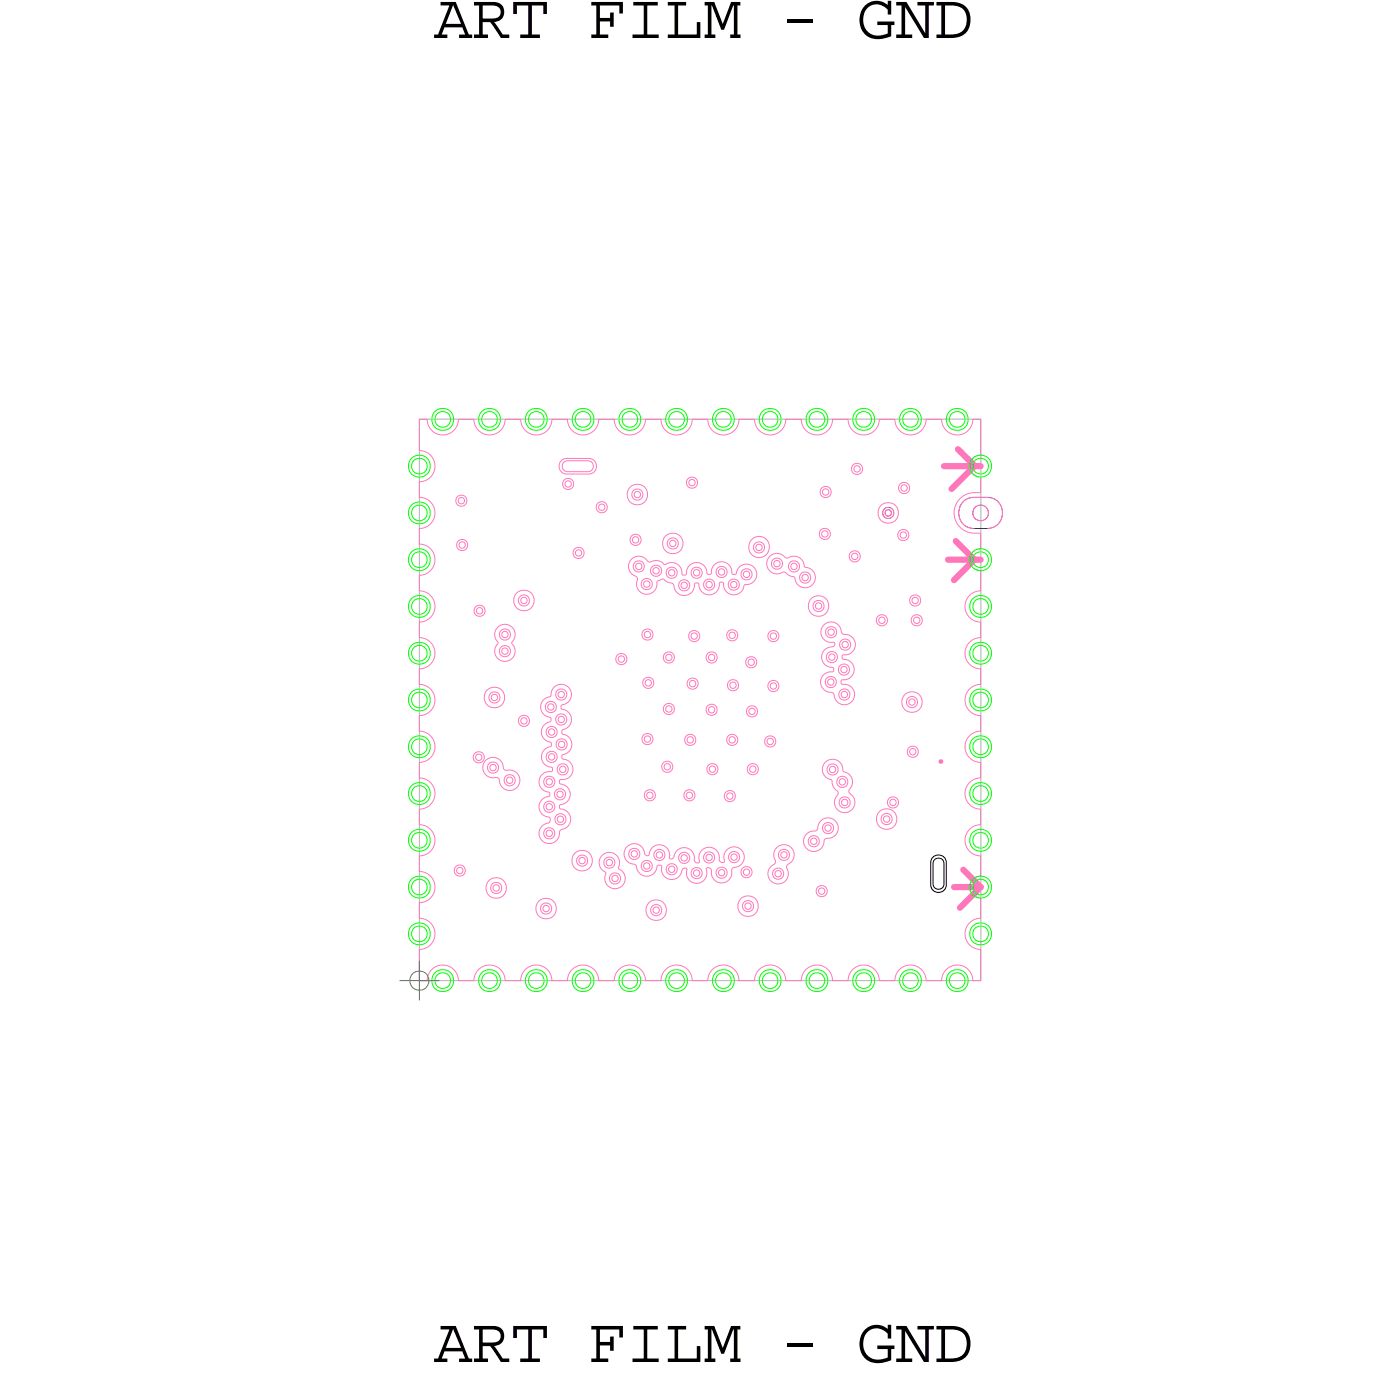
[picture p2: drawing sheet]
<svg xmlns="http://www.w3.org/2000/svg" width="45mm" height="45mm" viewBox="0 0 45 45" stroke-linecap="round" stroke-linejoin="round" font-family="sans-serif">
<defs><g id="words">
<g font-size="2.1">
<text x="13.9" y="1.2">ART FILM - GND</text>
<text x="13.9" y="43.7">ART FILM - GND</text>
</g>
</g></defs>
<!-- layer: Board Outline -->
<path d="M13.5 13.4h18v18h-18z" fill="none" stroke="#acacac" stroke-width=".03"/>
<!-- layer: Nets -->
<g fill="none" stroke="#f7b" stroke-width=".03">
<path d="M13.5 13.5h.2l.1 .3 .4 .2 .4-.2 .1-.3h.5l.1 .3 .4 .2 .4-.2 .1-.3h.5l.1 .3 .4 .2 .4-.2 .1-.3h.5l.1 .3 .4 .2 .4-.2 .1-.3h.5l.1 .3 .4 .2 .4-.2 .1-.3h.5l.1 .3 .4 .2 .4-.2 .1-.3h.5l.1 .3 .4 .2 .4-.2 .1-.3h.5l.1 .3 .4 .2 .4-.2 .1-.3h.5l.1 .3 .4 .2 .4-.2 .1-.3h.5l.1 .3 .4 .2 .4-.2 .1-.3h.5l.1 .3 .4 .2 .4-.2 .1-.3h.5l.1 .3 .4 .2 .4-.2 .1-.3h.2v1.1l-.2 .1-.1 .2 .1 .3 .2 .1v.5l-.5 .1-.2 .3-.1 .2 .1 .3 .1 .3 .3 .1h.3v.5l-.2 .1-.1 .2 .1 .3 .2 .1v.6l-.3 .2-.2 .3 .2 .4 .3 .2v.4l-.3 .2-.2 .3 .2 .4 .3 .2v.4l-.3 .2-.2 .3 .2 .4 .3 .2v.4l-.3 .2-.2 .3 .2 .4 .3 .2v.4l-.3 .2-.2 .3 .2 .4 .3 .2v.4l-.3 .2-.2 .3 .2 .4 .3 .2v.6l-.2 .1-.1 .2 .1 .3 .2 .1v.6l-.3 .2-.2 .3 .2 .4 .3 .2v.9h-.2l-.1-.3-.4-.2-.4 .2-.1 .3h-.5l-.1-.3-.4-.2-.4 .2-.1 .3h-.5l-.1-.3-.4-.2-.4 .2-.1 .3h-.5l-.1-.3-.4-.2-.4 .2-.1 .3h-.5l-.1-.3-.4-.2-.4 .2-.1 .3h-.5l-.1-.3-.4-.2-.4 .2-.1 .3h-.5l-.1-.3-.4-.2-.4 .2-.1 .3h-.5l-.1-.3-.4-.2-.4 .2-.1 .3h-.5l-.1-.3-.4-.2-.4 .2-.1 .3h-.5l-.1-.3-.4-.2-.4 .2-.1 .3h-.5l-.1-.3-.4-.2-.4 .2-.1 .3h-.5l-.1-.3-.4-.2-.4 .2-.1 .3h-.2v-.9l.3-.2 .1-.3-.1-.4-.3-.2v-.4l.3-.2 .1-.3-.1-.4-.3-.2v-.4l.3-.2 .1-.3-.1-.4-.3-.2v-.4l.3-.2 .1-.3-.1-.4-.3-.2v-.4l.3-.2 .1-.3-.1-.4-.3-.2v-.4l.3-.2 .1-.3-.1-.4-.3-.2v-.4l.3-.2 .1-.3-.1-.4-.3-.2v-.4l.3-.2 .1-.3-.1-.4-.3-.2v-.4l.3-.2 .1-.3-.1-.4-.3-.2v-.4l.3-.2 .1-.3-.1-.4-.3-.2v-.4l.3-.2 .1-.3-.1-.4-.3-.2zM14.6 16l.2-.1 .2 .1v.1l-.2 .1-.2-.1zM14.7 17.4l.1-.1 .2 .1v.2l-.2 .1-.1-.1zM14.7 16h.1l.1 .1-.1 .1zM14.7 17.4h.1l.1 .1-.1 .1zM15.2 19.5l.2-.1 .1 .1v.2l-.1 .1-.2-.1zM15.3 19.5h.1l.1 .1-.1 .1zM16.6 19l.2-.1 .2 .1 .1 .3-.1 .2-.2 .1-.2-.1-.1-.2zM16.6 19.2l.2-.1 .2 .1v.1l-.2 .1-.2-.1zM16.7 19.2h.1l.1 .1-.1 .1zM18 14.8l.2-.1h.7l.2 .1v.2v.1l-.2 .1h-.7l-.2-.1-.1-.1zM18 14.9l.2-.1h.7l.1 .1v.1l-.1 .1h-.7l-.2-.1z"/>
<path d="M18.1 15.4l.1-.1 .2 .1v.2l-.2 .1-.1-.1zM18.1 15.5l.1-.1 .1 .2h-.1zM18.4 17.6h.2h.1v.2l-.1 .1-.2-.1zM18.5 17.7l.1-.1v.2zM19.1 16.2l.2-.1 .2 .1v.2h-.2h-.2zM19.2 16.2h.1l.1 .1-.1 .1zM20.2 15.6l.2-.1 .3 .1 .1 .3-.1 .2-.3 .1-.2-.1-.1-.2zM20.2 17.2l.2-.1 .1 .1v.2l-.1 .1-.2-.1zM20.2 17.9l.3-.1 .3 .2h.3l.2 .1h.3l.2 .1 .1 .2h.1l.1-.3 .2-.1 .3 .1 .1 .3 .4-.4 .3 .1 .1 .3 .2-.2 .3-.1 .2 .1 .1 .3-.1 .2-.3 .1-.1 .2-.2 .1-.3-.1-.2-.3-.1 .2-.2 .2-.2-.1-.3-.3-.1 .3-.3 .1-.2-.1-.1-.3-.3-.1h-.2l-.1 .4-.3 .1-.2-.2-.1-.4-.2-.2zM20.3 15.8l.1-.1 .2 .1v.1l-.2 .1-.1-.1zM20.3 17.3l.1-.1 .1 .2h-.1zM20.3 18.1l.2-.1 .1 .1v.2h-.1h-.2z"/>
<path d="M20.4 15.8l.1 .1-.1 .1zM20.4 18.1h.1l.1 .1-.1 .1zM20.6 18.6h.1h.2v.2l-.2 .1-.1-.1zM20.7 18.7v-.1l.1 .2h-.1zM20.9 18.2l.1-.1 .2 .1v.2l-.2 .1-.1-.1zM21 18.3v-.1l.1 .2h-.1zM21.3 17.2l.3-.1 .2 .1 .1 .2-.1 .3-.2 .1-.3-.1-.1-.3zM21.4 18.3l.1-.1 .2 .1v.2h-.2h-.1zM21.4 17.3h.2h.1v.2l-.1 .1-.2-.1zM21.5 18.3l.1 .1-.1 .1zM21.5 17.4l.1-.1 .1 .2h-.1zM21.8 18.7l.1-.1 .2 .1v.2h-.2h-.1z"/>
<path d="M21.9 18.7l.1 .1-.1 .1zM22 15.4l.2-.1 .2 .1v.2l-.2 .1-.2-.1zM22.1 15.4h.1l.1 .1-.1 .1zM22.2 18.3l.1-.1 .2 .1v.2h-.2h-.1zM22.3 18.3l.1 .1-.1 .1zM22.6 18.7l.1-.1 .2 .1v.1l-.2 .1-.1-.1zM22.7 18.7v-.1l.1 .2-.1 .1zM23 18.3l.1-.1 .2 .1v.1l-.2 .1-.1-.1zM23.1 18.3v-.1l.1 .2h-.1zM23.4 18.7l.1-.1 .2 .1v.1l-.2 .1-.1-.1zM23.4 18.7l.1-.1 .1 .2-.1 .1zM23.8 18.3l.1-.1 .2 .1v.2l-.2 .1-.1-.1z"/>
<path d="M23.9 18.4v-.1l.1 .2h-.1zM24.2 17.5l.1-.1 .2 .1v.1l-.2 .1-.1-.1zM24.3 17.5l.1 .1-.1 .1zM24.7 17.8l.2-.1 .3 .2h.4l.2 .3 .3 .2v.3l-.2 .1h-.2l-.1-.1-.1-.2-.3-.1h-.4l-.2-.3zM24.8 18l.1-.1 .2 .1v.2l-.2 .1-.1-.1zM24.8 18h.1l.1 .1-.1 .1zM25.3 18.1l.2-.1 .1 .1v.2h-.1h-.2zM25.4 18.1h.1l.1 .1-.1 .1zM25.7 18.4l.1-.1 .2 .1v.2l-.2 .1-.1-.1zM25.7 18.5l.1-.1 .1 .2h-.1zM26 19.2l.3-.1 .2 .1 .1 .2-.1 .3-.2 .1-.3-.1-.1-.3zM26.1 19.4l.2-.1 .1 .1v.1l-.1 .1-.2-.1z"/>
<path d="M26.2 19.4l.1-.1v.2zM26.3 17l.2-.1 .1 .1v.2l-.1 .1-.2-.1zM26.3 15.7l.2-.1 .1 .1v.2l-.1 .1-.2-.1zM26.4 17.1l.1-.1v.2zM26.4 15.7h.1l.1 .1-.1 .1zM27.3 17.8l.1-.1 .2 .1v.1l-.2 .1-.1-.1zM27.3 17.8l.1-.1 .1 .2h-.1zM27.3 15l.2-.1 .1 .1v.1l-.1 .1-.2-.1zM27.4 15l.1-.1 .1 .2h-.1zM28.1 19.8l.2-.1 .1 .1v.2l-.1 .1-.2-.1zM28.2 19.8h.1l.1 .1-.1 .1zM28.2 16.2l.3-.1 .2 .1 .1 .3-.1 .2-.2 .1-.3-.1v-.2z"/>
<path d="M28.8 17.1l.2-.1 .1 .1v.1l-.1 .1-.2-.1zM28.8 15.6l.2-.1 .2 .1v.1l-.2 .1-.2-.1zM28.9 17.1h.1l.1 .1-.1 .1zM28.9 15.6l.1-.1 .1 .2-.1 .1zM29.2 19.2l.2-.1 .1 .1v.1l-.1 .1-.2-.1zM29.2 19.8l.2-.1 .2 .1v.2l-.2 .1-.2-.1zM29.3 19.2h.1v.1v.1zM29.3 19.8h.1l.1 .1-.1 .1zM14.6 27.8l.1-.1 .2 .1v.2l-.2 .1-.1-.1zM14.7 27.9v-.1l.1 .2h-.1zM15.2 24.2l.2-.1 .1 .1v.2l-.1 .1-.2-.1zM15.3 24.2h.1v.1v.1z"/>
<path d="M15.6 24.4l.3-.1 .3 .4 .4 .1 .1 .2-.1 .2-.4 .1-.1-.1-.1-.2-.4-.1-.1-.3zM15.6 22.1l.3-.1 .2 .1 .1 .3-.1 .2-.2 .1-.3-.1-.1-.2zM15.7 24.5l.1-.1 .2 .1v.2l-.2 .1-.1-.1zM15.7 28.3l.2-.1 .3 .1v.2v.2l-.3 .1-.2-.1-.1-.2zM15.7 22.3l.2-.1 .1 .1v.2h-.1h-.2zM15.7 24.6l.1-.1 .1 .2h-.1zM15.8 28.4l.1-.1 .2 .1v.2l-.2 .1-.1-.1zM15.8 22.3h.1v.1v.1zM15.8 28.4h.1l.1 .1-.1 .1zM16 20.1l.3-.1 .2 .3-.1 .3 .1 .4-.2 .2h-.3l-.1-.2 .1-.4-.1-.3zM16 20.3l.2-.1 .2 .1v.1l-.2 .1-.2-.1zM16 20.8l.2-.1 .2 .1v.2l-.2 .1-.2-.1z"/>
<path d="M16.1 20.3l.1-.1 .1 .2-.1 .1zM16.1 20.8h.1l.1 .1-.1 .1zM16.2 24.9l.1-.1 .2 .1v.2l-.2 .1-.1-.1zM16.3 25v-.1l.1 .2h-.1zM16.6 23l.2-.1 .2 .1v.2l-.2 .1-.2-.1zM16.7 23.1l.1-.1 .1 .2h-.1zM17.3 28.9l.2-.1 .3 .1v.2v.3l-.3 .1-.2-.1-.1-.3zM17.4 29.1l.1-.1 .2 .1v.1l-.2 .1-.1-.1zM17.4 29.1l.1-.1 .1 .2h-.1zM17.5 25.8l.1-.1 .2 .1v.2l-.2 .1-.1-.1zM17.5 26.6l.1-.1 .2 .1v.2l-.2 .1-.1-.1zM17.5 25l.1-.1 .2 .1v.2l-.2 .1-.1-.1z"/>
<path d="M17.5 22.6l.2-.1 .1 .1v.2l-.1 .1-.2-.1zM17.5 25.8h.1l.1 .1-.1 .1zM17.5 26.7l.1-.1 .1 .2h-.1zM17.5 25h.1l.1 .1-.1 .1zM17.5 23.4l.2-.1 .1 .1v.2l-.1 .1-.2-.1zM17.5 24.2l.2-.1 .1 .1v.2l-.1 .1-.2-.1zM17.6 22.6h.1l.1 .1-.1 .1zM17.6 23.4h.1l.1 .1-.1 .1zM17.6 24.2h.1l.1 .1-.1 .1zM17.8 22h.3l.2 .2v.3l-.3 .1 .3 .3v.2v.2l-.3 .2 .3 .2v.3l-.3 .3 .3 .2 .1 .2-.2 .2-.3 .1 .4 .4-.1 .3-.3 .2 .3 .2 .1 .3-.3 .2-.2 .4-.2 .1-.2-.2-.1-.2 .3-.5-.2-.1-.1-.2 .1-.2 .2-.2v-.1l-.2-.1-.1-.2 .1-.3 .3-.1v-.1l-.3-.1v-.2l.1-.2 .2-.2-.3-.4v-.2l.3-.3-.3-.1-.1-.2 .1-.3 .3-.1zM17.8 25.4l.2-.1 .1 .1v.2l-.1 .1-.2-.1zM17.8 26.2l.2-.1 .1 .1v.2l-.1 .1-.2-.1z"/>
<path d="M17.8 22.2l.2-.1 .2 .1v.2l-.2 .1-.2-.1zM17.8 23l.2-.1 .2 .1v.2l-.2 .1-.2-.1zM17.9 23.8l.1-.1 .2 .1v.2l-.2 .1-.1-.1zM17.9 25.4h.1l.1 .1-.1 .1zM17.9 26.2h.1l.1 .1-.1 .1zM17.9 24.6l.1-.1 .2 .1v.2l-.2 .1-.1-.1zM17.9 22.2h.1l.1 .1-.1 .1zM17.9 23h.1l.1 .1-.1 .1zM17.9 23.8h.1l.1 .1-.1 .1zM18 24.6l.1 .1-.1 .1zM18.4 27.4l.3-.1 .2 .1 .1 .2-.1 .2-.2 .1-.3-.1-.1-.2zM18.5 27.5l.2-.1 .1 .1v.2l-.1 .1-.2-.1z"/>
<path d="M18.6 27.6l.1-.1 .1 .2h-.1zM19.3 27.4l.3-.1 .2 .2v.3l.3 .4-.2 .3h-.3l-.2-.2v-.3l-.2-.3zM19.4 27.6l.1-.1 .2 .1v.2h-.2h-.1zM19.5 27.6l.1 .1-.1 .1zM19.6 28.1l.1-.1 .2 .1v.2l-.2 .1-.1-.1zM19.6 28.1h.1l.1 .1-.1 .1zM19.8 21.1l.1-.1 .2 .1v.1l-.2 .1-.1-.1zM19.8 21.1l.1-.1 .1 .2h-.1zM20.1 27.2l.4-.1 .3 .3 .2-.2 .2-.1 .2 .1 .1 .4 .3-.4h.2l.2 .1 .1 .3 .1 .1v-.3l.2-.2h.3l.2 .4 .1 .1 .1-.4 .3-.1 .2 .1 .1 .2-.1 .2-.3 .2-.1 .2-.1 .2-.4-.1-.1-.3-.1-.1-.1 .4-.3 .1-.2-.1-.1-.4-.4 .4-.3-.1-.1-.4-.1 .1-.2 .3h-.3l-.2-.4-.3-.2-.1-.1zM20.2 27.3l.1-.1 .2 .1v.2l-.2 .1-.1-.1zM20.3 27.3l.1 .1-.1 .1zM20.6 27.7l.1-.1 .2 .1v.2l-.2 .1-.1-.1z"/>
<path d="M20.6 20.3l.2-.1 .1 .1v.1l-.1 .1-.2-.1zM20.6 23.6l.2-.1 .1 .1v.2l-.1 .1-.2-.1zM20.6 21.8l.2-.1 .1 .1v.2l-.1 .1-.2-.1zM20.7 27.7l.1 .1-.1 .1zM20.7 20.3l.1-.1 .1 .2-.1 .1zM20.7 23.7l.1-.1 .1 .2h-.1zM20.7 25.4l.1-.1 .2 .1v.2l-.2 .1-.1-.1zM20.7 21.9l.1-.1 .1 .1-.1 .1zM20.8 25.5v-.1l.1 .2h-.1zM20.8 29l.2-.1 .3 .1 .1 .2-.1 .2-.3 .1-.2-.1-.1-.2zM20.9 29.1l.1-.1 .2 .1v.2l-.2 .1-.1-.1zM21 29.1l.1 .1-.1 .1z"/>
<path d="M21 27.3l.1-.1 .2 .1v.2l-.2 .1-.1-.1zM21.1 27.4v-.1l.1 .2h-.1zM21.2 24.5l.2-.1 .2 .1v.2l-.2 .1-.2-.1zM21.3 22.7l.2-.1 .1 .1v.1l-.1 .1-.2-.1zM21.3 21l.2-.1 .1 .1v.2l-.1 .1-.2-.1zM21.3 24.5h.1l.1 .1-.1 .1zM21.4 22.7l.1-.1v.2zM21.4 21h.1v.1v.1zM21.4 27.8l.1-.1 .2 .1v.2l-.2 .1-.1-.1zM21.5 27.8l.1 .1-.1 .1zM21.8 27.4l.1-.1 .2 .1v.2l-.2 .1-.1-.1zM21.9 27.5v-.1l.1 .2h-.1z"/>
<path d="M22 25.4l.1-.1 .2 .1v.2l-.2 .1-.1-.1zM22 23.6h.1h.2v.2l-.2 .1-.1-.1zM22 25.5l.1-.1 .1 .2h-.1zM22 23.7l.1-.1 .1 .2h-.1zM22.1 21.8l.1-.1 .2 .1v.2l-.2 .1-.1-.1zM22.1 20.3l.2-.1 .1 .1v.2l-.1 .1-.2-.1zM22.1 21.9l.1-.1 .1 .2h-.1zM22.2 20.4l.1-.1 .1 .1-.1 .1zM22.2 27.9l.1-.1 .2 .1v.2l-.2 .1-.1-.1zM22.3 28v-.1l.1 .2h-.1zM22.6 27.4l.1-.1 .2 .1v.2l-.2 .1-.1-.1zM22.7 27.5v-.1l.1 .1-.1 .1z"/>
<path d="M22.7 22.7l.1-.1 .2 .1v.1l-.2 .1-.1-.1zM22.7 21l.1-.1 .2 .1v.2l-.2 .1-.1-.1zM22.7 24.6l.1-.1 .2 .1v.2h-.2h-.1zM22.7 22.7h.1l.1 .1-.1 .1zM22.7 21h.1l.1 .1-.1 .1zM22.8 24.6l.1 .1-.1 .1zM23 27.9l.1-.1 .2 .1v.2l-.2 .1-.1-.1zM23.1 27.9l.1 .1-.1 .1zM23.2 25.4h.2h.2v.2l-.2 .1-.2-.1zM23.3 25.5l.1-.1 .1 .2h-.1zM23.3 20.3l.2-.1 .1 .1v.2l-.1 .1-.2-.1zM23.3 23.6h.2h.1v.2l-.1 .1-.2-.1z"/>
<path d="M23.4 21.9l.1-.1 .2 .1v.2l-.2 .1-.1-.1zM23.4 27.4l.1-.1 .2 .1v.2l-.2 .1-.1-.1zM23.4 20.3h.1l.1 .1-.1 .1zM23.4 23.7l.1-.1 .1 .2h-.1zM23.4 21.9h.1l.1 .1-.1 .1zM23.5 27.4l.1 .1-.1 .1zM23.7 28.8l.3-.1 .2 .1 .1 .3-.1 .2-.2 .1-.3-.1v-.2zM23.8 27.9l.1-.1 .2 .1v.2l-.2 .1-.1-.1zM23.8 29l.2-.1 .1 .1v.1l-.1 .1-.2-.1zM23.9 27.9l.1 .1-.1 .1zM23.9 29h.1l.1 .1-.1 .1zM23.9 21.2l.2-.1 .2 .1v.1l-.2 .1-.2-.1z"/>
<path d="M24 22.7l.1-.1 .2 .1v.2l-.2 .1-.1-.1zM24 24.6l.1-.1 .2 .1v.2h-.2h-.1zM24 21.2l.1-.1 .1 .2h-.1zM24 22.8l.1-.1 .1 .2h-.1zM24.1 24.6l.1 .1-.1 .1zM24.5 23.7l.2-.1 .2 .1v.2l-.2 .1-.2-.1zM24.6 23.7h.1l.1 .1-.1 .1zM24.6 20.3l.2-.1 .2 .1v.2l-.2 .1-.2-.1zM24.6 21.9l.2-.1 .2 .1v.2l-.2 .1-.2-.1zM24.7 20.4l.1-.1 .1 .1-.1 .1zM24.7 22l.1-.1 .1 .2h-.1zM24.8 27.9l.2-.1 .1 .1v.2l-.1 .1-.2-.1z"/>
<path d="M24.9 28l.1-.1v.2zM24.9 27.2l.4-.1 .2 .3-.3 .4v.4l-.2 .1h-.3l-.1-.3 .3-.3-.1-.3zM25 27.3l.1-.1 .2 .1v.2l-.2 .1-.1-.1zM25.1 27.4v-.1l.1 .2h-.1zM25.9 26.7l.3-.1 .1-.2 .2-.2 .2 .1 .2 .2-.1 .3-.3 .1-.1 .3-.2 .1h-.2l-.2-.2v-.2zM25.9 26.9l.2-.1 .2 .1v.2l-.2 .1-.2-.1zM26 26.9h.1l.1 .1-.1 .1zM26.2 28.5l.2-.1 .1 .1v.2l-.1 .1-.2-.1zM26.3 28.5h.1v.1v.1zM26.4 26.5l.2-.1 .1 .1v.1l-.1 .1-.2-.1zM26.4 20h.2h.2l.2 .3 .3 .1 .1 .2-.1 .3-.3 .1v.1l.3 .1 .1 .2-.1 .3-.3 .1v.1l.3 .1 .1 .2v.2l-.2 .2-.3-.1-.2-.3-.2-.1-.2-.1 .1-.3 .3-.2-.3-.4v-.2l.4-.3-.4-.2-.1-.2zM26.5 26.5h.1v.1v.1z"/>
<path d="M26.5 24.4h.2h.2l.1 .3 .3 .2v.2l-.1 .3 .2 .4-.2 .2h-.2l-.2-.1v-.2l.1-.3-.2-.4-.3-.2zM26.5 21.8l.1-.1 .2 .1v.2l-.2 .1-.1-.1zM26.5 20.2l.2-.1 .1 .1v.2l-.1 .1-.2-.1zM26.5 21l.2-.1 .1 .1v.2l-.1 .1-.2-.1zM26.5 24.6l.2-.1 .2 .1v.2l-.2 .1-.2-.1zM26.6 21.8l.1 .1-.1 .1zM26.6 20.2h.1v.1v.1zM26.6 21h.1l.1 .1-.1 .1zM26.6 24.6h.1l.1 .1-.1 .1zM26.9 25l.1-.1 .2 .1v.2l-.2 .1-.1-.1zM26.9 21.4l.2-.1 .1 .1v.2l-.1 .1-.2-.1zM26.9 22.2l.2-.1 .1 .1v.2l-.1 .1-.2-.1z"/>
<path d="M26.9 25h.1l.1 .1-.1 .1zM26.9 25.6h.2h.1v.2l-.1 .1-.2-.1zM26.9 20.6l.2-.1 .2 .1v.2l-.2 .1-.2-.1zM27 21.4h.1l.1 .1-.1 .1zM27 22.2h.1l.1 .1-.1 .1zM27 25.7l.1-.1 .1 .2h-.1zM27 20.6h.1l.1 .1-.1 .1zM28.2 26l.2-.1 .3 .1 .1 .3-.1 .2-.3 .1-.2-.1-.1-.2zM28.3 26.2l.1-.1 .2 .1v.2h-.2h-.1zM28.3 26.2h.1l.1 .1-.1 .1zM28.5 25.6h.1h.2v.2l-.2 .1-.1-.1zM28.5 25.7l.1-.1 .1 .2h-.1z"/>
<path d="M29 22.3l.2-.1 .3 .1 .1 .2-.1 .2-.3 .1-.2-.1-.1-.2zM29.1 22.4l.1-.1 .2 .1v.2l-.2 .1-.1-.1zM29.1 24l.2-.1 .1 .1v.2l-.1 .1-.2-.1zM29.2 22.5v-.1l.1 .2h-.1zM29.2 24.1l.1-.1 .1 .2h-.1z"/>
<circle cx="24.4" cy="17.5" r=".34"/>
</g>
<g fill="none" stroke="#0f0" stroke-width=".03">
<path d="M13.2 17.7l.3-.1 .2 .1 .1 .2-.1 .3-.2 .1-.3-.1-.1-.3zM13.2 19.2l.3-.1 .2 .1 .1 .2-.1 .3-.2 .1-.3-.1-.1-.3zM13.2 14.7l.3-.1 .2 .1 .1 .2-.1 .3-.2 .1-.3-.1-.1-.3zM13.2 16.2l.3-.1 .2 .1 .1 .2-.1 .3-.2 .1-.3-.1-.1-.3zM13.3 17.8l.2-.1 .1 .1 .1 .1-.1 .2-.1 .1-.2-.1-.1-.2zM13.3 19.3l.2-.1 .1 .1 .1 .1-.1 .2-.1 .1-.2-.1-.1-.2zM13.3 14.8l.2-.1 .1 .1 .1 .1-.1 .2-.1 .1-.2-.1-.1-.2zM13.3 16.3l.2-.1 .1 .1 .1 .1-.1 .2-.1 .1-.2-.1-.1-.2zM13.9 13.2l.3-.1 .3 .1 .1 .2-.1 .3-.3 .1-.3-.1-.1-.3zM14 13.3l.2-.1 .2 .1 .1 .1-.1 .2-.2 .1-.2-.1-.1-.2zM15.4 13.2l.3-.1 .3 .1 .1 .2-.1 .3-.3 .1-.3-.1-.1-.3zM15.5 13.3l.2-.1 .2 .1 .1 .1-.1 .2-.2 .1-.2-.1-.1-.2z"/>
<path d="M16.9 13.2l.3-.1 .3 .1 .1 .2-.1 .3-.3 .1-.3-.1-.1-.3zM17 13.3l.2-.1 .2 .1 .1 .1-.1 .2-.2 .1-.2-.1-.1-.2zM18.4 13.2l.3-.1 .3 .1 .1 .2-.1 .3-.3 .1-.3-.1-.1-.3zM18.5 13.3l.2-.1 .2 .1 .1 .1-.1 .2-.2 .1-.2-.1-.1-.2zM19.9 13.2l.3-.1 .3 .1 .1 .2-.1 .3-.3 .1-.3-.1-.1-.3zM20 13.3l.2-.1 .2 .1 .1 .1-.1 .2-.2 .1-.2-.1-.1-.2zM21.4 13.2l.3-.1 .3 .1 .1 .2-.1 .3-.3 .1-.3-.1-.1-.3zM21.5 13.3l.2-.1 .2 .1 .1 .1-.1 .2-.2 .1-.2-.1-.1-.2zM22.9 13.2l.3-.1 .3 .1 .1 .2-.1 .3-.3 .1-.3-.1-.1-.3zM23 13.3l.2-.1 .2 .1 .1 .1-.1 .2-.2 .1-.2-.1-.1-.2zM24.4 13.2l.3-.1 .3 .1 .1 .2-.1 .3-.3 .1-.3-.1-.1-.3zM24.5 13.3l.2-.1 .2 .1 .1 .1-.1 .2-.2 .1-.2-.1-.1-.2z"/>
<path d="M25.9 13.2l.3-.1 .3 .1 .1 .2-.1 .3-.3 .1-.3-.1-.1-.3zM26 13.3l.2-.1 .2 .1 .1 .1-.1 .2-.2 .1-.2-.1-.1-.2zM27.4 13.2l.3-.1 .3 .1 .1 .2-.1 .3-.3 .1-.3-.1-.1-.3zM27.5 13.3l.2-.1 .2 .1 .1 .1-.1 .2-.2 .1-.2-.1-.1-.2zM28.9 13.2l.3-.1 .3 .1 .1 .2-.1 .3-.3 .1-.3-.1-.1-.3zM29 13.3l.2-.1 .2 .1 .1 .1-.1 .2-.2 .1-.2-.1-.1-.2zM30.4 13.2l.3-.1 .3 .1 .1 .2-.1 .3-.3 .1-.3-.1-.1-.3zM30.5 13.3l.2-.1 .2 .1 .1 .1-.1 .2-.2 .1-.2-.1-.1-.2zM31.2 19.2l.2-.1 .3 .1 .1 .2-.1 .3-.3 .1-.2-.1-.1-.3zM31.2 14.7l.2-.1 .3 .1 .1 .2-.1 .3-.3 .1-.2-.1-.1-.3zM31.2 17.7l.2-.1 .3 .1 .1 .2-.1 .3-.3 .1-.2-.1-.1-.3zM31.3 19.3l.1-.1 .2 .1 .1 .1-.1 .2-.2 .1-.1-.1-.1-.2z"/>
<path d="M31.3 14.8l.1-.1 .2 .1 .1 .1-.1 .2-.2 .1-.1-.1-.1-.2zM31.3 17.8l.1-.1 .2 .1 .1 .1-.1 .2-.2 .1-.1-.1-.1-.2zM13.2 29.7l.3-.1 .2 .1 .1 .2-.1 .3-.2 .1-.3-.1-.1-.3zM13.2 25.2l.3-.1 .2 .1 .1 .2-.1 .3-.2 .1-.3-.1-.1-.3zM13.2 23.7l.3-.1 .2 .1 .1 .2-.1 .3-.2 .1-.3-.1-.1-.3zM13.2 28.2l.3-.1 .2 .1 .1 .2-.1 .3-.2 .1-.3-.1-.1-.3zM13.2 26.7l.3-.1 .2 .1 .1 .2-.1 .3-.2 .1-.3-.1-.1-.3zM13.2 22.2l.3-.1 .2 .1 .1 .2-.1 .3-.2 .1-.3-.1-.1-.3zM13.2 20.7l.3-.1 .2 .1 .1 .2-.1 .3-.2 .1-.3-.1-.1-.3zM13.3 29.8l.2-.1 .1 .1 .1 .1-.1 .2-.1 .1-.2-.1-.1-.2zM13.3 25.3l.2-.1 .1 .1 .1 .1-.1 .2-.1 .1-.2-.1-.1-.2zM13.3 23.8l.2-.1 .1 .1 .1 .1-.1 .2-.1 .1-.2-.1-.1-.2z"/>
<path d="M13.3 28.3l.2-.1 .1 .1 .1 .1-.1 .2-.1 .1-.2-.1-.1-.2zM13.3 26.8l.2-.1 .1 .1 .1 .1-.1 .2-.1 .1-.2-.1-.1-.2zM13.3 22.3l.2-.1 .1 .1 .1 .1-.1 .2-.1 .1-.2-.1-.1-.2zM13.3 20.8l.2-.1 .1 .1 .1 .1-.1 .2-.1 .1-.2-.1-.1-.2zM13.9 31.2l.3-.1 .3 .1 .1 .2-.1 .3-.3 .1-.3-.1-.1-.3zM14 31.3l.2-.1 .2 .1 .1 .1-.1 .2-.2 .1-.2-.1-.1-.2zM15.4 31.2l.3-.1 .3 .1 .1 .2-.1 .3-.3 .1-.3-.1-.1-.3zM15.5 31.3l.2-.1 .2 .1 .1 .1-.1 .2-.2 .1-.2-.1-.1-.2zM16.9 31.2l.3-.1 .3 .1 .1 .2-.1 .3-.3 .1-.3-.1-.1-.3zM17 31.3l.2-.1 .2 .1 .1 .1-.1 .2-.2 .1-.2-.1-.1-.2zM18.4 31.2l.3-.1 .3 .1 .1 .2-.1 .3-.3 .1-.3-.1-.1-.3zM18.5 31.3l.2-.1 .2 .1 .1 .1-.1 .2-.2 .1-.2-.1-.1-.2z"/>
<path d="M19.9 31.2l.3-.1 .3 .1 .1 .2-.1 .3-.3 .1-.3-.1-.1-.3zM20 31.3l.2-.1 .2 .1 .1 .1-.1 .2-.2 .1-.2-.1-.1-.2zM21.4 31.2l.3-.1 .3 .1 .1 .2-.1 .3-.3 .1-.3-.1-.1-.3zM21.5 31.3l.2-.1 .2 .1 .1 .1-.1 .2-.2 .1-.2-.1-.1-.2zM22.9 31.2l.3-.1 .3 .1 .1 .2-.1 .3-.3 .1-.3-.1-.1-.3zM23 31.3l.2-.1 .2 .1 .1 .1-.1 .2-.2 .1-.2-.1-.1-.2zM24.4 31.2l.3-.1 .3 .1 .1 .2-.1 .3-.3 .1-.3-.1-.1-.3zM24.5 31.3l.2-.1 .2 .1 .1 .1-.1 .2-.2 .1-.2-.1-.1-.2zM25.9 31.2l.3-.1 .3 .1 .1 .2-.1 .3-.3 .1-.3-.1-.1-.3zM26 31.3l.2-.1 .2 .1 .1 .1-.1 .2-.2 .1-.2-.1-.1-.2zM27.4 31.2l.3-.1 .3 .1 .1 .2-.1 .3-.3 .1-.3-.1-.1-.3zM27.5 31.3l.2-.1 .2 .1 .1 .1-.1 .2-.2 .1-.2-.1-.1-.2z"/>
<path d="M28.9 31.2l.3-.1 .3 .1 .1 .2-.1 .3-.3 .1-.3-.1-.1-.3zM29 31.3l.2-.1 .2 .1 .1 .1-.1 .2-.2 .1-.2-.1-.1-.2zM30.4 31.2l.3-.1 .3 .1 .1 .2-.1 .3-.3 .1-.3-.1-.1-.3zM30.5 31.3l.2-.1 .2 .1 .1 .1-.1 .2-.2 .1-.2-.1-.1-.2zM31.2 29.7l.2-.1 .3 .1 .1 .2-.1 .3-.3 .1-.2-.1-.1-.3zM31.2 26.7l.2-.1 .3 .1 .1 .2-.1 .3-.3 .1-.2-.1-.1-.3zM31.2 25.2l.2-.1 .3 .1 .1 .2-.1 .3-.3 .1-.2-.1-.1-.3zM31.2 23.7l.2-.1 .3 .1 .1 .2-.1 .3-.3 .1-.2-.1-.1-.3zM31.2 22.2l.2-.1 .3 .1 .1 .2-.1 .3-.3 .1-.2-.1-.1-.3zM31.2 20.7l.2-.1 .3 .1 .1 .2-.1 .3-.3 .1-.2-.1-.1-.3zM31.2 28.2l.2-.1 .3 .1 .1 .2-.1 .3-.3 .1-.2-.1-.1-.3zM31.3 29.8l.1-.1 .2 .1 .1 .1-.1 .2-.2 .1-.1-.1-.1-.2z"/>
<path d="M31.3 26.8l.1-.1 .2 .1 .1 .1-.1 .2-.2 .1-.1-.1-.1-.2zM31.3 25.3l.1-.1 .2 .1 .1 .1-.1 .2-.2 .1-.1-.1-.1-.2zM31.3 23.8l.1-.1 .2 .1 .1 .1-.1 .2-.2 .1-.1-.1-.1-.2zM31.3 22.3l.1-.1 .2 .1 .1 .1-.1 .2-.2 .1-.1-.1-.1-.2zM31.3 20.8l.1-.1 .2 .1 .1 .1-.1 .2-.2 .1-.1-.1-.1-.2zM31.3 28.3l.1-.1 .2 .1 .1 .1-.1 .2-.2 .1-.1-.1-.1-.2z"/>
</g>
<path d="M28.3 16.4l.2-.1 .1 .1v.1l-.1 .1-.2-.1zM28.4 16.4l.1-.1 .1 .2-.1 .1zM30.9 16.1a.87 .87 0 0 1 1.2 .2v.3a.8 .8 0 0 1-1.3 0v-.3zM31.3 16.3l.1-.1 .2 .1 .1 .1-.1 .2-.2 .1-.1-.1-.1-.2z" fill="none" stroke="#8d00d9" stroke-width=".03"/>
<g fill="none" stroke="#f7b" stroke-width=".2">
<path d="M30.3 14.9h1zM30.4 18h.9zM30.7 17.4l.5 .5zM30.7 14.4l.1 .1zM30.8 14.5l.2 .2zM31 14.7l.3 .2zM31.3 14.9l-.8 .8zM31.3 18l-.7 .6zM31.3 18h.2zM31.3 14.9h.1zM30.6 28.5h.8zM30.9 27.9l.5 .6z"/>
<path d="M31.4 28.5l-.6 .6z"/>
</g>
<path d="M30.2 24.4h.1" fill="none" stroke="#f7b" stroke-width=".15"/>
<path d="M29.9 27.5l.2-.1 .2 .1v.2v.7v.2h-.2h-.2l-.1-.2v-.7zM30 27.5h.2l.1 .2v.6l-.1 .2h-.2l-.1-.2v-.6z" fill="none" stroke="#000" stroke-width=".03"/>
<!-- layer: Drawing Origin -->
<path d="M12.8 31.4h1.3M13.2 31.2l.3-.1 .2 .1 .1 .2-.1 .3-.2 .1-.3-.1-.1-.3zM13.5 30.8v1.3" fill="none" stroke="#638b3a" stroke-width=".03"/>
<use href="#words"/>
</svg>
